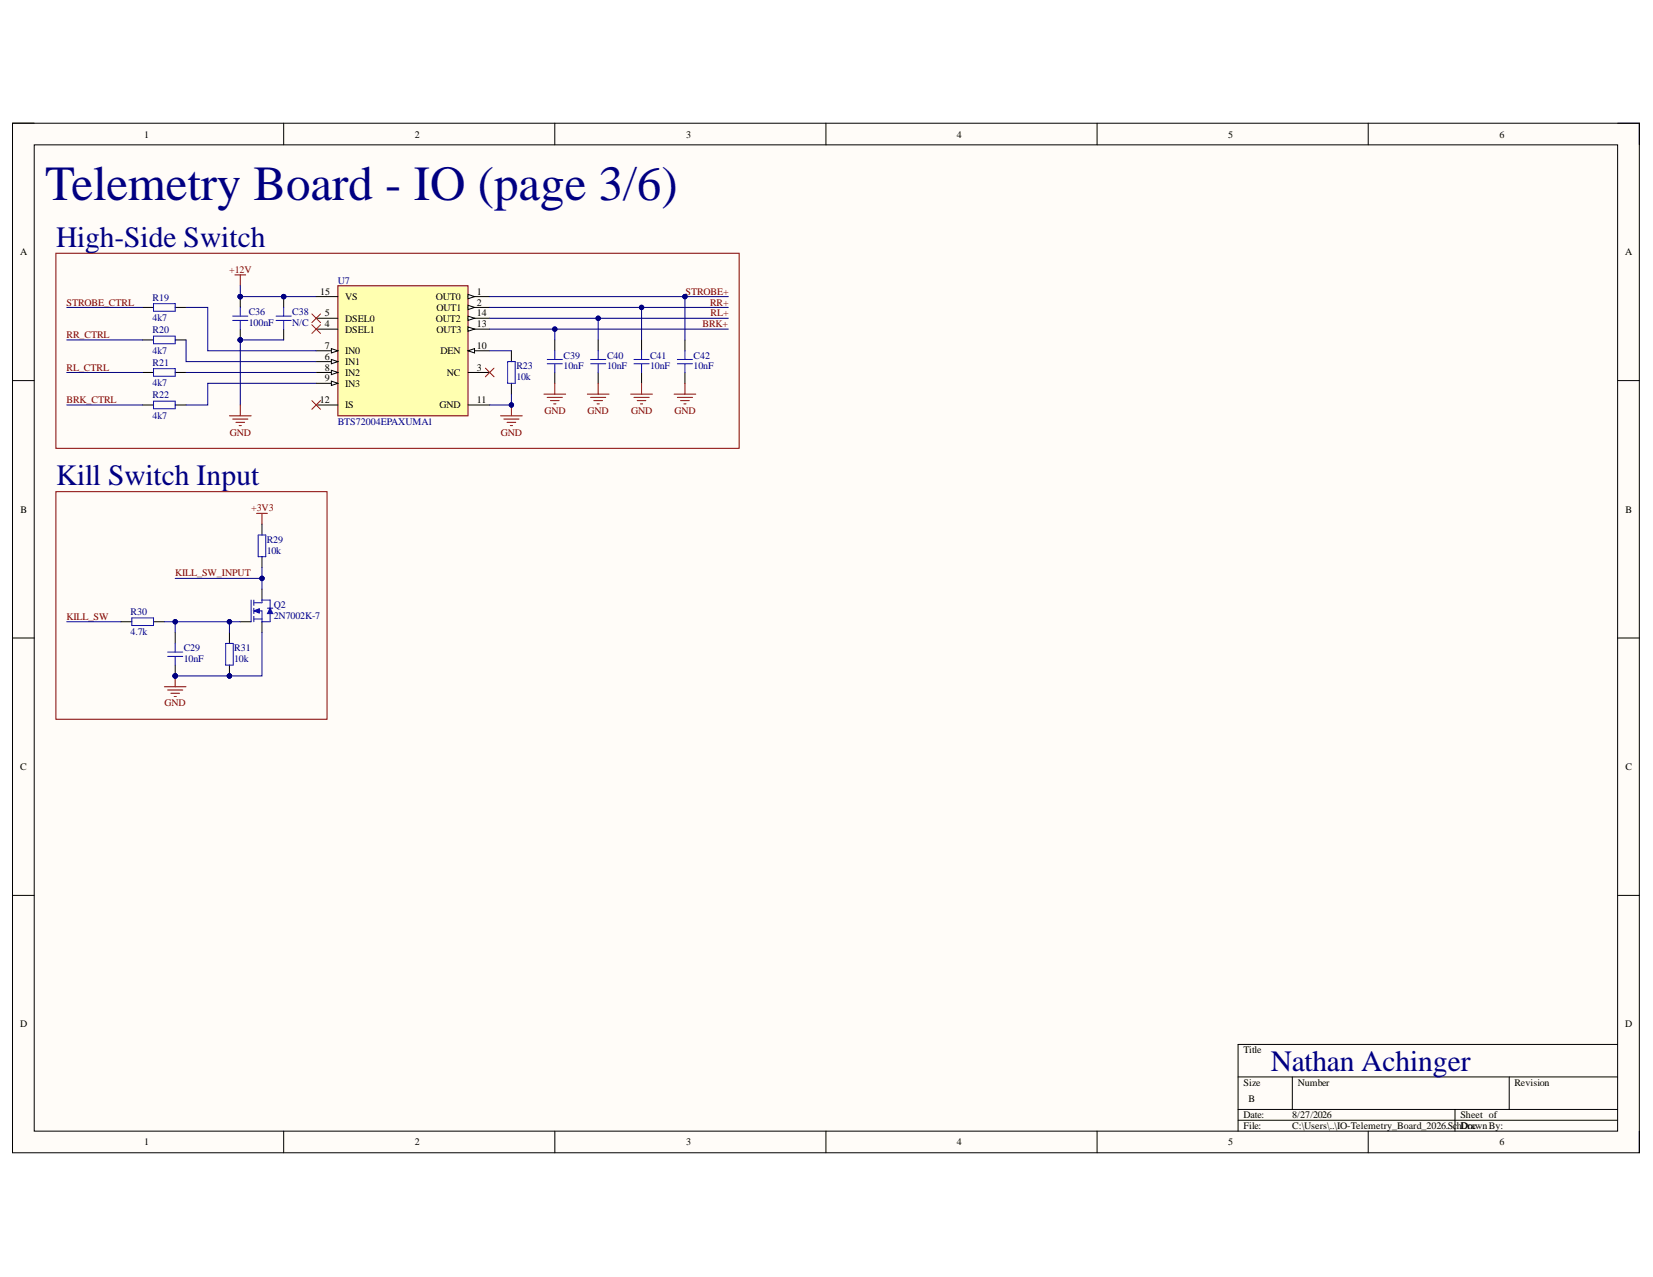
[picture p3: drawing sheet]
<svg xmlns="http://www.w3.org/2000/svg" width="279mm" height="216mm" viewBox="0 0 279 216" stroke-linecap="round" stroke-linejoin="round" font-family="sans-serif">
<defs><g id="words">
<text font-size="8.3" fill="#000080" x="7.6" y="33.7">Telemetry Board - IO (page 3/6)</text>
<g font-size="5" fill="#000080">
<text x="9.5" y="41.8">High-Side Switch</text>
<text x="9.5" y="82">Kill Switch Input</text>
<text x="214.8" y="181">Nathan Achinger</text>
</g>
<g font-size="1.7">
<text x="24.4" y="23.3">1</text>
<text x="70.1" y="23.3">2</text>
<text x="116" y="23.3">3</text>
<text x="161.7" y="23.3">4</text>
<text x="207.6" y="23.3">5</text>
<text x="253.4" y="23.3">6</text>
<text x="3.4" y="43.1">A</text>
<text x="274.7" y="43.1">A</text>
<text x="54.1" y="49.8">15</text>
<text x="54.9" y="53.4">5</text>
<text x="58.4" y="50.7">VS</text>
<text x="73.7" y="50.7">OUT0</text>
<text x="73.8" y="52.5">OUT1</text>
<text x="80.6" y="49.8">1</text>
<text x="80.6" y="51.7">2</text>
<text x="80.6" y="53.4">14</text>
<text x="54.9" y="55.3">4</text>
<text x="54.9" y="58.9">7</text>
<text x="58.4" y="54.4">DSEL0</text>
<text x="58.4" y="56.2">DSEL1</text>
<text x="58.4" y="59.9">IN0</text>
<text x="73.7" y="54.4">OUT2</text>
<text x="73.8" y="56.2">OUT3</text>
<text x="74.4" y="59.9">DEN</text>
<text x="80.6" y="55.3">13</text>
<text x="80.6" y="58.9">10</text>
<text x="54.9" y="60.8">6</text>
<text x="54.9" y="62.7">8</text>
<text x="54.9" y="64.4">9</text>
<text x="58.4" y="61.7">IN1</text>
<text x="58.4" y="63.5">IN2</text>
<text x="58.4" y="65.4">IN3</text>
<text x="75.5" y="63.5">NC</text>
<text x="80.6" y="62.7">3</text>
<text x="54.1" y="68.2">12</text>
<text x="58.4" y="69">IS</text>
<text x="74.3" y="69">GND</text>
<text x="80.6" y="68.2">11</text>
<text x="3.5" y="86.7">B</text>
<text x="274.8" y="86.7">B</text>
<text x="3.4" y="130.2">C</text>
<text x="274.8" y="130.2">C</text>
<text x="3.4" y="173.7">D</text>
<text x="274.7" y="173.7">D</text>
<text x="210.2" y="178.1">Title</text>
<text x="210.2" y="183.6">Size</text>
<text x="219.3" y="183.6">Number</text>
<text x="256" y="183.6">Revision</text>
<text x="210.2" y="189.1">Date:</text>
<text x="210.2" y="190.8">File:</text>
<text x="211.1" y="186.3">B</text>
<text x="218.4" y="189.1">8/27/2026</text>
<text x="218.4" y="190.8">C:\Users\..\IO-Telemetry_Board_2026.Sc</text>
<text x="246.2" y="190.8">hDroawnBy:</text>
<text x="246.8" y="189.1">Sheet of</text>
<text x="248.8" y="190.8">c</text>
<text x="24.4" y="193.6">1</text>
<text x="70.1" y="193.6">2</text>
<text x="116" y="193.6">3</text>
<text x="161.7" y="193.6">4</text>
<text x="207.6" y="193.6">5</text>
<text x="253.4" y="193.6">6</text>
</g>
<g font-size="1.7" fill="#800000">
<text x="38.7" y="46.2">+12V</text>
<text x="11.3" y="51.7">STROBE_CTRL</text>
<text x="115.9" y="49.8">STROBE+</text>
<text x="120" y="51.7">RR+</text>
<text x="120.1" y="53.4">RL+</text>
<text x="11.3" y="57.2">RR_CTRL</text>
<text x="118.8" y="55.3">BRK+</text>
<text x="11.3" y="62.7">RL_CTRL</text>
<text x="11.3" y="68.2">BRK_CTRL</text>
<text x="92" y="69.9">GND</text>
<text x="99.3" y="69.9">GND</text>
<text x="106.7" y="69.9">GND</text>
<text x="114" y="69.9">GND</text>
<text x="38.8" y="73.6">GND</text>
<text x="84.7" y="73.6">GND</text>
<text x="42.5" y="86.4">+3V3</text>
<text x="29.6" y="97.4">KILL_SW_INPUT</text>
<text x="11.3" y="104.8">KILL_SW</text>
<text x="27.8" y="119.4">GND</text>
</g>
<g font-size="1.7" fill="#000080">
<text x="57.1" y="47.9">U7</text>
<text x="25.8" y="50.8">R19</text>
<text x="42" y="53.3">C36</text>
<text x="49.4" y="53.3">C38</text>
<text x="25.8" y="56.3">R20</text>
<text x="25.8" y="59.8">4k7</text>
<text x="25.8" y="54.3">4k7</text>
<text x="42" y="55.1">100nF</text>
<text x="49.4" y="55.1">N/C</text>
<text x="25.8" y="61.8">R21</text>
<text x="25.8" y="65.3">4k7</text>
<text x="87.3" y="62.4">R23</text>
<text x="87.3" y="64.3">10k</text>
<text x="95.2" y="60.6">C39</text>
<text x="95.2" y="62.4">10nF</text>
<text x="102.6" y="60.6">C40</text>
<text x="102.6" y="62.4">10nF</text>
<text x="109.9" y="60.6">C41</text>
<text x="109.9" y="62.4">10nF</text>
<text x="117.2" y="60.6">C42</text>
<text x="117.2" y="62.4">10nF</text>
<text x="25.8" y="67.3">R22</text>
<text x="25.8" y="70.8">4k7</text>
<text x="57.1" y="71.8">BTS72004EPAXUMA1</text>
<text x="45.1" y="91.7">R29</text>
<text x="45.1" y="93.6">10k</text>
<text x="22.1" y="103.9">R30</text>
<text x="22.1" y="107.4">4.7k</text>
<text x="46.3" y="102.7">Q2</text>
<text x="46.3" y="104.6">2N7002K-7</text>
<text x="31" y="110.1">C29</text>
<text x="31" y="111.9">10nF</text>
<text x="39.6" y="110.1">R31</text>
<text x="39.6" y="111.9">10k</text>
</g>
</g></defs>
<path d="M2.1 20.8h275v174.1h-275z" fill-rule="evenodd" fill="#fffcf8"/>
<path d="M2.1 20.8h275v174.1h-275z" fill="none" stroke="#000" stroke-width=".17"/>
<path d="M5.8 24.5h267.6v166.7h-267.6z" fill-rule="evenodd" fill="#fffcf8"/>
<g fill="none" stroke="#000" stroke-width=".17">
<path d="M2.1 20.8h3.7M5.8 24.5h267.6v166.7h-267.6zM47.9 20.8v3.7M93.8 20.8v3.7M139.6 20.8v3.7M185.4 20.8v3.7M231.3 20.8v3.7M273.4 20.8h3.7v3.7M2.1 64.3h3.7M273.4 64.3h3.7M2.1 107.9h3.7M273.4 107.9h3.7"/>
<path d="M2.1 151.4h3.7M273.4 151.4h3.7M273.4 176.6h-64.1v14.6M48 191.2v3.7M93.8 191.2v3.7M139.6 191.2v3.7M185.4 191.2v3.7M209.3 182.1h64.1M209.3 187.6h64.1M209.3 189.4h64.1M218.4 182.1v5.5M231.3 191.2v3.7"/>
<path d="M245.9 187.6v3.6M255.1 182.1v5.5M277.1 191.2v3.7"/>
</g>
<path d="M57.1 48.3h22v22h-22z" fill-rule="evenodd" fill="#ffffb0"/>
<path d="M57.1 48.3h22v22h-22z" fill="none" stroke="#800000" stroke-width=".17"/>
<path d="M79.1 50.1h3.7" fill="none" stroke="#000" stroke-width=".17"/>
<path d="M79.1 49.8l1.1 .3-1.1 .4z" fill="#f8fcff"/>
<path d="M79.1 49.8l1.1 .3-1.1 .4zM79.1 52h3.7" fill="none" stroke="#000" stroke-width=".17"/>
<path d="M79.1 51.6l1.1 .4-1.1 .3z" fill="#f8fcff"/>
<path d="M79.1 51.6l1.1 .4-1.1 .3zM79.1 53.8h3.7" fill="none" stroke="#000" stroke-width=".17"/>
<path d="M79.1 53.4l1.1 .4-1.1 .4z" fill="#f8fcff"/>
<path d="M79.1 53.4l1.1 .4-1.1 .4zM79.1 55.6h3.7" fill="none" stroke="#000" stroke-width=".17"/>
<path d="M79.1 55.3l1.1 .3-1.1 .4z" fill="#f8fcff"/>
<path d="M53.4 53.8h3.7M53.4 55.6h3.7M53.4 59.3h3.7M79.1 55.3l1.1 .3-1.1 .4z" fill="none" stroke="#000" stroke-width=".17"/>
<path d="M56 58.9l1.1 .4-1.1 .4z" fill="#f8fcff"/>
<path d="M56 58.9l1.1 .4-1.1 .4zM53.4 61.1h3.7" fill="none" stroke="#000" stroke-width=".17"/>
<path d="M56 60.8l1.1 .3-1.1 .4z" fill="#f8fcff"/>
<path d="M53.4 63h3.7M56 60.8l1.1 .3-1.1 .4z" fill="none" stroke="#000" stroke-width=".17"/>
<path d="M56 62.6l1.1 .4-1.1 .3z" fill="#f8fcff"/>
<path d="M53.4 64.8h3.7M56 62.6l1.1 .4-1.1 .3z" fill="none" stroke="#000" stroke-width=".17"/>
<path d="M56 64.4l1.1 .4-1.1 .4z" fill="#f8fcff"/>
<path d="M79.1 59.3h3.7M56 64.4l1.1 .4-1.1 .4z" fill="none" stroke="#000" stroke-width=".17"/>
<path d="M79.1 59.3l1.1-.4v.8z" fill="#f8fcff"/>
<path d="M53.4 50.1h3.7M79.1 59.3l1.1-.4v.8zM86.4 59.3v1.8M53.4 68.5h3.7M79.1 68.5h3.7M79.1 63h3.7M86.4 64.8v1.8" fill="none" stroke="#000" stroke-width=".17"/>
<path d="M85.8 61.1h1.3v3.7h-1.3z" fill="none" stroke="#00f" stroke-width=".17"/>
<path d="M84.6 70.3h3.7M85.2 70.9h2.5M85.7 71.4h1.5M86.3 72h.3M86.4 68.5v1.8" fill="none" stroke="#800000" stroke-width=".17"/>
<circle cx="86.4" cy="68.5" r=".36" fill="#000080"/>
<circle cx="86.4" cy="68.5" r=".36" fill="none" stroke="#000080" stroke-width=".17"/>
<path d="M52.7 54.9l1.5 1.5M52.7 53.1l1.5 1.4M54.2 54.9l-1.5 1.5M54.2 53.1l-1.5 1.4M52.7 67.7l1.5 1.5M54.2 67.7l-1.5 1.5M82 62.2l1.5 1.5M83.5 62.2l-1.5 1.5" fill="none" stroke="#f00" stroke-width=".17"/>
<path d="M9.4 42.8h115.5v33h-115.5zM39.7 46.5h1.8M40.6 46.5v1.8" fill="none" stroke="#800000" stroke-width=".17"/>
<path d="M24.1 57.5h1.8M29.6 57.5h1.8M24.1 63h1.8M29.6 63h1.8M44.3 99.6v1.8M40.6 105.1h1.8M44.3 105.1v1.8" fill="none" stroke="#000" stroke-width=".17"/>
<path d="M25.9 56.8h3.7v1.3h-3.7zM25.9 62.3h3.7v1.3h-3.7zM42.4 101.4v3.7M42.9 101.4v1M42.9 102.8v.9M42.9 104.2v.9M42.9 104.7h1.4v.4M44.3 101.4v.5h-1.4" fill="none" stroke="#00f" stroke-width=".17"/>
<path d="M42.9 103.3l.9-.4v.7z" fill="#00f"/>
<path d="M42.9 103.3l.9-.4v.7zM43.8 103.3h.5v1.4M45.7 103.7v1.4h-1.4" fill="none" stroke="#00f" stroke-width=".17"/>
<path d="M45.7 102.8l.4 .9h-.9z" fill="#00f"/>
<path d="M44.3 101.4h1.4v1.4M45.2 102.8h.9M45.7 102.8l.4 .9h-.9z" fill="none" stroke="#00f" stroke-width=".17"/>
<circle cx="29.6" cy="114.3" r=".37" fill="#000080"/>
<circle cx="29.6" cy="114.3" r=".37" fill="none" stroke="#000080" stroke-width=".17"/>
<path d="M29.6 112.4v1.9" fill="none" stroke="#000" stroke-width=".17"/>
<circle cx="29.6" cy="114.3" r=".37" fill="#000080"/>
<circle cx="29.6" cy="114.3" r=".37" fill="none" stroke="#000080" stroke-width=".17"/>
<path d="M20.4 105.1h1.9M25.9 105.1h1.9M29.6 106.9v1.9" fill="none" stroke="#000" stroke-width=".17"/>
<path d="M22.3 104.5h3.6v1.3h-3.6zM28.3 111h2.6M28.3 110.2h2.6M29.6 108.8v1.4M29.6 111v1.4" fill="none" stroke="#00f" stroke-width=".17"/>
<path d="M27.8 116.1h3.6M28.3 116.7h2.6M28.9 117.2h1.4M29.4 117.8h.4M29.6 114.3v1.8" fill="none" stroke="#800000" stroke-width=".17"/>
<circle cx="29.6" cy="114.3" r=".37" fill="#000080"/>
<circle cx="29.6" cy="114.3" r=".37" fill="none" stroke="#000080" stroke-width=".17"/>
<path d="M44.3 88.6v1.9M44.3 94.1v1.9" fill="none" stroke="#000" stroke-width=".17"/>
<path d="M43.6 90.5h1.3v3.6h-1.3z" fill="none" stroke="#00f" stroke-width=".17"/>
<path d="M9.4 83.1h45.9v38.5h-45.9zM43.4 86.8h1.8M44.3 86.8v1.8" fill="none" stroke="#800000" stroke-width=".17"/>
<circle cx="38.8" cy="114.3" r=".37" fill="#000080"/>
<circle cx="38.8" cy="114.3" r=".37" fill="none" stroke="#000080" stroke-width=".17"/>
<path d="M38.8 112.4v1.9" fill="none" stroke="#000" stroke-width=".17"/>
<circle cx="38.8" cy="114.3" r=".37" fill="#000080"/>
<g fill="none" stroke="#000080" stroke-width=".17">
<path d="M82.8 59.3h3.6M86.4 66.6v1.9h-3.6"/>
<circle cx="38.8" cy="114.3" r=".37"/>
</g>
<path d="M93.8 57.5v1.8M101.1 57.5v1.8M108.4 57.5v1.8M115.8 57.5v1.8M24.1 68.5h1.8M29.6 68.5h1.8M93.8 63v1.8M101.1 63v1.8M108.4 63v1.8M115.8 63v1.8M38.8 106.9v1.9" fill="none" stroke="#000" stroke-width=".17"/>
<g fill="none" stroke="#00f" stroke-width=".17">
<path d="M93.8 59.3v1.5M101.1 59.3v1.5M108.4 59.3v1.5M115.8 59.3v1.5M25.9 67.8h3.7v1.3h-3.7zM92.5 61.5h2.6M92.5 60.8h2.6M93.8 61.5v1.5M99.8 61.5h2.6M99.8 60.8h2.6M101.1 61.5v1.5M107.2 61.5h2.5"/>
<path d="M107.2 60.8h2.5M108.4 61.5v1.5M114.5 61.5h2.6M114.5 60.8h2.6M115.8 61.5v1.5M38.1 108.8h1.3v3.6h-1.3z"/>
</g>
<g fill="none" stroke="#800000" stroke-width=".17">
<path d="M91.9 66.6h3.7M92.5 67.2h2.6M93 67.7h1.5M93.6 68.3h.4M93.8 64.8v1.8M99.3 66.6h3.6M99.8 67.2h2.6M100.4 67.7h1.4M100.9 68.3h.4M101.1 64.8v1.8M106.6 66.6h3.7M107.2 67.2h2.5"/>
<path d="M107.7 67.7h1.5M108.3 68.3h.3M108.4 64.8v1.8M113.9 66.6h3.7M114.5 67.2h2.6M115 67.7h1.5M115.6 68.3h.4M115.8 64.8v1.8"/>
</g>
<circle cx="86.4" cy="68.5" r=".36" fill="#000080"/>
<g fill="none" stroke="#000080" stroke-width=".17">
<path d="M11.3 57.5h12.8M82.8 53.8h40.3M11.3 63h12.8"/>
<circle cx="86.4" cy="68.5" r=".36"/>
</g>
<circle cx="101.1" cy="53.8" r=".36" fill="#000080"/>
<g fill="none" stroke="#000080" stroke-width=".17">
<path d="M82.8 52h40.3"/>
<circle cx="101.1" cy="53.8" r=".36"/>
</g>
<circle cx="108.4" cy="52" r=".37" fill="#000080"/>
<g fill="none" stroke="#000080" stroke-width=".17">
<path d="M82.8 50.1h40.3"/>
<circle cx="108.4" cy="52" r=".37"/>
</g>
<circle cx="115.8" cy="50.1" r=".37" fill="#000080"/>
<g fill="none" stroke="#000080" stroke-width=".17">
<path d="M11.3 105.1h9.1M29.6 105.1v1.8"/>
<circle cx="115.8" cy="50.1" r=".37"/>
</g>
<circle cx="29.6" cy="105.1" r=".37" fill="#000080"/>
<g fill="none" stroke="#000080" stroke-width=".17">
<path d="M29.6 97.8h14.7v1.8"/>
<circle cx="29.6" cy="105.1" r=".37"/>
</g>
<circle cx="44.3" cy="97.8" r=".37" fill="#000080"/>
<g fill="none" stroke="#000080" stroke-width=".17">
<path d="M44.3 96v1.8"/>
<circle cx="44.3" cy="97.8" r=".37"/>
</g>
<circle cx="44.3" cy="97.8" r=".37" fill="#000080"/>
<g fill="none" stroke="#000080" stroke-width=".17">
<path d="M27.8 105.1h12.8"/>
<circle cx="44.3" cy="97.8" r=".37"/>
</g>
<circle cx="29.6" cy="105.1" r=".37" fill="#000080"/>
<circle cx="29.6" cy="105.1" r=".37" fill="none" stroke="#000080" stroke-width=".17"/>
<circle cx="38.8" cy="105.1" r=".37" fill="#000080"/>
<g fill="none" stroke="#000080" stroke-width=".17">
<path d="M44.3 106.9v7.4h-14.7"/>
<circle cx="38.8" cy="105.1" r=".37"/>
</g>
<circle cx="29.6" cy="114.3" r=".37" fill="#000080"/>
<circle cx="29.6" cy="114.3" r=".37" fill="none" stroke="#000080" stroke-width=".17"/>
<circle cx="38.8" cy="114.3" r=".37" fill="#000080"/>
<g fill="none" stroke="#000080" stroke-width=".17">
<path d="M38.8 105.1v1.8"/>
<circle cx="38.8" cy="114.3" r=".37"/>
</g>
<circle cx="38.8" cy="105.1" r=".37" fill="#000080"/>
<g fill="none" stroke="#000080" stroke-width=".17">
<path d="M82.8 55.6h40.3M11.3 68.5h12.8"/>
<circle cx="38.8" cy="105.1" r=".37"/>
</g>
<circle cx="93.8" cy="55.6" r=".36" fill="#000080"/>
<g fill="none" stroke="#000080" stroke-width=".17">
<path d="M115.8 50.1v7.4"/>
<circle cx="93.8" cy="55.6" r=".36"/>
</g>
<circle cx="115.8" cy="50.1" r=".37" fill="#000080"/>
<g fill="none" stroke="#000080" stroke-width=".17">
<path d="M108.4 52v5.5"/>
<circle cx="115.8" cy="50.1" r=".37"/>
</g>
<circle cx="108.4" cy="52" r=".37" fill="#000080"/>
<g fill="none" stroke="#000080" stroke-width=".17">
<path d="M101.1 53.8v3.7"/>
<circle cx="108.4" cy="52" r=".37"/>
</g>
<circle cx="101.1" cy="53.8" r=".36" fill="#000080"/>
<g fill="none" stroke="#000080" stroke-width=".17">
<path d="M93.8 55.6v1.9"/>
<circle cx="101.1" cy="53.8" r=".36"/>
</g>
<circle cx="93.8" cy="55.6" r=".36" fill="#000080"/>
<g fill="none" stroke="#000080" stroke-width=".17">
<path d="M11.3 52h12.8"/>
<circle cx="93.8" cy="55.6" r=".36"/>
</g>
<path d="M24.1 52h1.8M29.6 52h1.8" fill="none" stroke="#000" stroke-width=".17"/>
<path d="M25.9 51.3h3.7v1.3h-3.7z" fill="none" stroke="#00f" stroke-width=".17"/>
<circle cx="40.6" cy="57.5" r=".37" fill="#000080"/>
<circle cx="40.6" cy="57.5" r=".37" fill="none" stroke="#000080" stroke-width=".17"/>
<circle cx="40.6" cy="50.1" r=".37" fill="#000080"/>
<circle cx="40.6" cy="50.1" r=".37" fill="none" stroke="#000080" stroke-width=".17"/>
<path d="M40.6 55.6v1.9" fill="none" stroke="#000" stroke-width=".17"/>
<circle cx="40.6" cy="57.5" r=".37" fill="#000080"/>
<circle cx="40.6" cy="57.5" r=".37" fill="none" stroke="#000080" stroke-width=".17"/>
<path d="M40.6 50.1v1.9" fill="none" stroke="#000" stroke-width=".17"/>
<circle cx="40.6" cy="50.1" r=".37" fill="#000080"/>
<circle cx="40.6" cy="50.1" r=".37" fill="none" stroke="#000080" stroke-width=".17"/>
<path d="M39.3 54.2h2.6M39.3 53.4h2.6M40.6 52v1.4M40.6 54.2v1.4" fill="none" stroke="#00f" stroke-width=".17"/>
<circle cx="47.9" cy="50.1" r=".37" fill="#000080"/>
<circle cx="47.9" cy="50.1" r=".37" fill="none" stroke="#000080" stroke-width=".17"/>
<path d="M47.9 50.1v1.9M47.9 55.6v1.9" fill="none" stroke="#000" stroke-width=".17"/>
<circle cx="47.9" cy="50.1" r=".37" fill="#000080"/>
<g fill="none" stroke="#000080" stroke-width=".17">
<path d="M31.4 57.5v3.6h22M31.4 52h3.7v7.3h18.3M40.6 48.3v1.8M31.4 63h22M53.4 64.8h-18.3v3.7h-3.7"/>
<circle cx="47.9" cy="50.1" r=".37"/>
</g>
<path d="M46.7 54.2h2.5M46.7 53.4h2.5M47.9 52v1.4M47.9 54.2v1.4" fill="none" stroke="#00f" stroke-width=".17"/>
<circle cx="40.6" cy="50.1" r=".37" fill="#000080"/>
<g fill="none" stroke="#000080" stroke-width=".17">
<path d="M40.6 50.1h12.8"/>
<circle cx="40.6" cy="50.1" r=".37"/>
</g>
<circle cx="47.9" cy="50.1" r=".37" fill="#000080"/>
<circle cx="47.9" cy="50.1" r=".37" fill="none" stroke="#000080" stroke-width=".17"/>
<circle cx="40.6" cy="50.1" r=".37" fill="#000080"/>
<g fill="none" stroke="#000080" stroke-width=".17">
<path d="M40.6 57.5v11"/>
<circle cx="40.6" cy="50.1" r=".37"/>
</g>
<circle cx="40.6" cy="57.5" r=".37" fill="#000080"/>
<g fill="none" stroke="#000080" stroke-width=".17">
<path d="M40.6 57.5h7.3"/>
<circle cx="40.6" cy="57.5" r=".37"/>
</g>
<path d="M38.8 70.3h3.6M39.3 70.9h2.6M39.9 71.4h1.4M40.4 72h.4M40.6 68.5v1.8" fill="none" stroke="#800000" stroke-width=".17"/>
<circle cx="40.6" cy="57.5" r=".37" fill="#000080"/>
<circle cx="40.6" cy="57.5" r=".37" fill="none" stroke="#000080" stroke-width=".17"/>
<use href="#words"/>
</svg>
